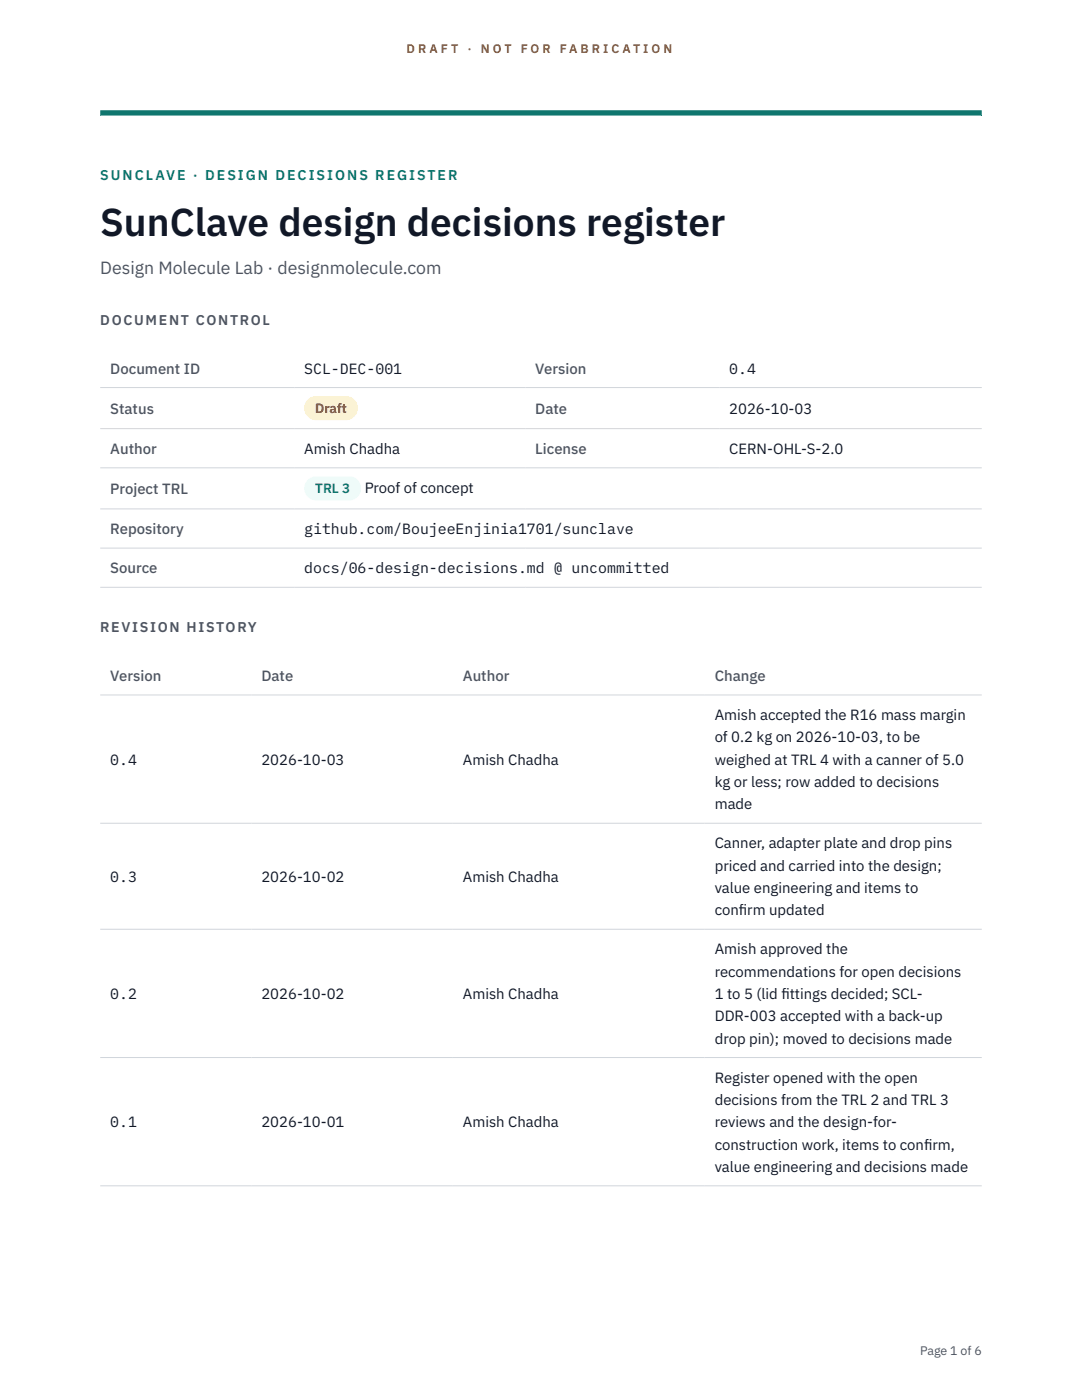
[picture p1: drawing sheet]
<svg xmlns="http://www.w3.org/2000/svg" width="216mm" height="279mm" viewBox="0 0 216 279" stroke-linecap="round" stroke-linejoin="round" font-family="sans-serif">
<defs><g id="words">
<text font-size="7.8" fill="#111827" x="20" y="47.1">SunClave design decisions register</text>
<text font-size="3.5" fill="#4b5563" x="20" y="54.6">Design Molecule Lab · designmolecule.com</text>
<g font-size="3" fill="#4b5563">
<text x="22" y="74.5">Document ID</text>
<text x="106.8" y="74.5">Version</text>
<text x="22" y="82.6">Status</text>
<text x="106.8" y="82.6">Date</text>
<text x="22" y="90.6">Author</text>
<text x="106.8" y="90.6">License</text>
<text x="22" y="98.6">Project TRL</text>
<text x="22" y="106.6">Repository</text>
<text x="22" y="114.4">Source</text>
<text x="22" y="135.9">Version</text>
<text x="52.2" y="135.9">Date</text>
<text x="92.4" y="135.9">Author</text>
<text x="142.6" y="135.9">Change</text>
</g>
<g font-size="3" fill="#111827">
<text x="60.7" y="74.5">SCL-DEC-001</text>
<text x="145.5" y="74.5">0.4</text>
<text x="145.5" y="82.6">2026-10-03</text>
<text x="60.7" y="90.6">Amish Chadha</text>
<text x="145.5" y="90.6">CERN-OHL-S-2.0</text>
<text x="72.8" y="98.5">Proof of concept</text>
<text x="60.7" y="106.6">github.com/BoujeeEnjinia1701/sunclave</text>
<text x="60.7" y="114.4">docs/06-design-decisions.md @ uncommitted</text>
<text x="142.6" y="143.7">Amish accepted the R16 mass margin</text>
<text x="142.6" y="148.2">of 0.2 kg on 2026-10-03, to be</text>
<text x="22" y="152.6">0.4</text>
<text x="52.2" y="152.6">2026-10-03</text>
<text x="92.4" y="152.6">Amish Chadha</text>
<text x="142.6" y="152.6">weighed at TRL 4 with a canner of 5.0</text>
<text x="142.6" y="157.1">kg or less; row added to decisions</text>
<text x="142.6" y="161.5">made</text>
<text x="142.6" y="169.3">Canner, adapter plate and drop pins</text>
<text x="142.6" y="173.8">priced and carried into the design;</text>
<text x="22" y="176">0.3</text>
<text x="52.2" y="176">2026-10-02</text>
<text x="92.4" y="176">Amish Chadha</text>
<text x="142.6" y="178.2">value engineering and items to</text>
<text x="142.6" y="182.7">conf</text>
<text x="147.4" y="182.7">irm updated</text>
<text x="142.6" y="190.5">Amish approved the</text>
<text x="142.6" y="194.9">recommendations for open decisions</text>
<text x="22" y="199.4">0.2</text>
<text x="52.2" y="199.4">2026-10-02</text>
<text x="92.4" y="199.4">Amish Chadha</text>
<text x="142.6" y="199.4">1 to 5 (lid f</text>
<text x="142.6" y="203.8">DDR-003 accepted with a back-up</text>
<text x="155.9" y="199.4">ittings decided; SCL-</text>
<text x="142.6" y="208.3">drop pin); moved to decisions made</text>
<text x="142.6" y="216.1">Register opened with the open</text>
<text x="142.6" y="220.5">decisions from the TRL 2 and TRL 3</text>
<text x="22" y="225">0.1</text>
<text x="52.2" y="225">2026-10-01</text>
<text x="92.4" y="225">Amish Chadha</text>
<text x="142.6" y="225">reviews and the design-for-</text>
<text x="142.6" y="229.4">construction work, items to conf</text>
<text x="142.6" y="233.9">value engineering and decisions made</text>
<text x="184.4" y="229.4">irm,</text>
</g>
<text font-size="2.8" fill="#0f766e" x="20" y="36">SUNCLAVE · DESIGN DECISIONS REGISTER</text>
<g font-size="2.8" fill="#4b5563">
<text x="20" y="64.8">DOCUMENT CONTROL</text>
<text x="20" y="126.2">REVISION HISTORY</text>
</g>
<text font-size="2.7" fill="#92400e" x="62.9" y="82.5">Draft</text>
<text font-size="2.7" fill="#0f766e" x="62.9" y="98.5">TRL 3</text>
<g font-size="2.5" fill="#b45309">
<text x="81.1" y="10.5">D R A F T</text>
<text x="93.3" y="10.5">·</text>
<text x="95.9" y="10.5">N O T</text>
<text x="103.9" y="10.5">F O R</text>
<text x="111.7" y="10.5">F A B R I C A T I O N</text>
</g>
<text font-size="2.5" fill="#4b5563" x="183.6" y="270.3">Page 1 of 6</text>
</g></defs>
<path d="M20 23.1h175.9zM20 22h175.9v1.1h-175.9z" fill-rule="evenodd" fill="#0f766e"/>
<path d="M20 77.3h175.9M20 85.5h175.9M20 93.4h175.9M20 101.6h175.9M20 109.4h175.9M20 117.2h175.9M20 138.7h175.9M20 164.3h175.9M20 185.5h175.9M20 211.1h175.9M20 236.7h175.9" fill="none" stroke="#d1d5db" stroke-width=".2"/>
<path d="M60.7 79h10.7v4.9h-10.7z" fill="#fef3c7"/>
<path d="M60.7 95.1h11.4v4.8h-11.4z" fill="#f0fdfa"/>
<use href="#words"/>
</svg>
